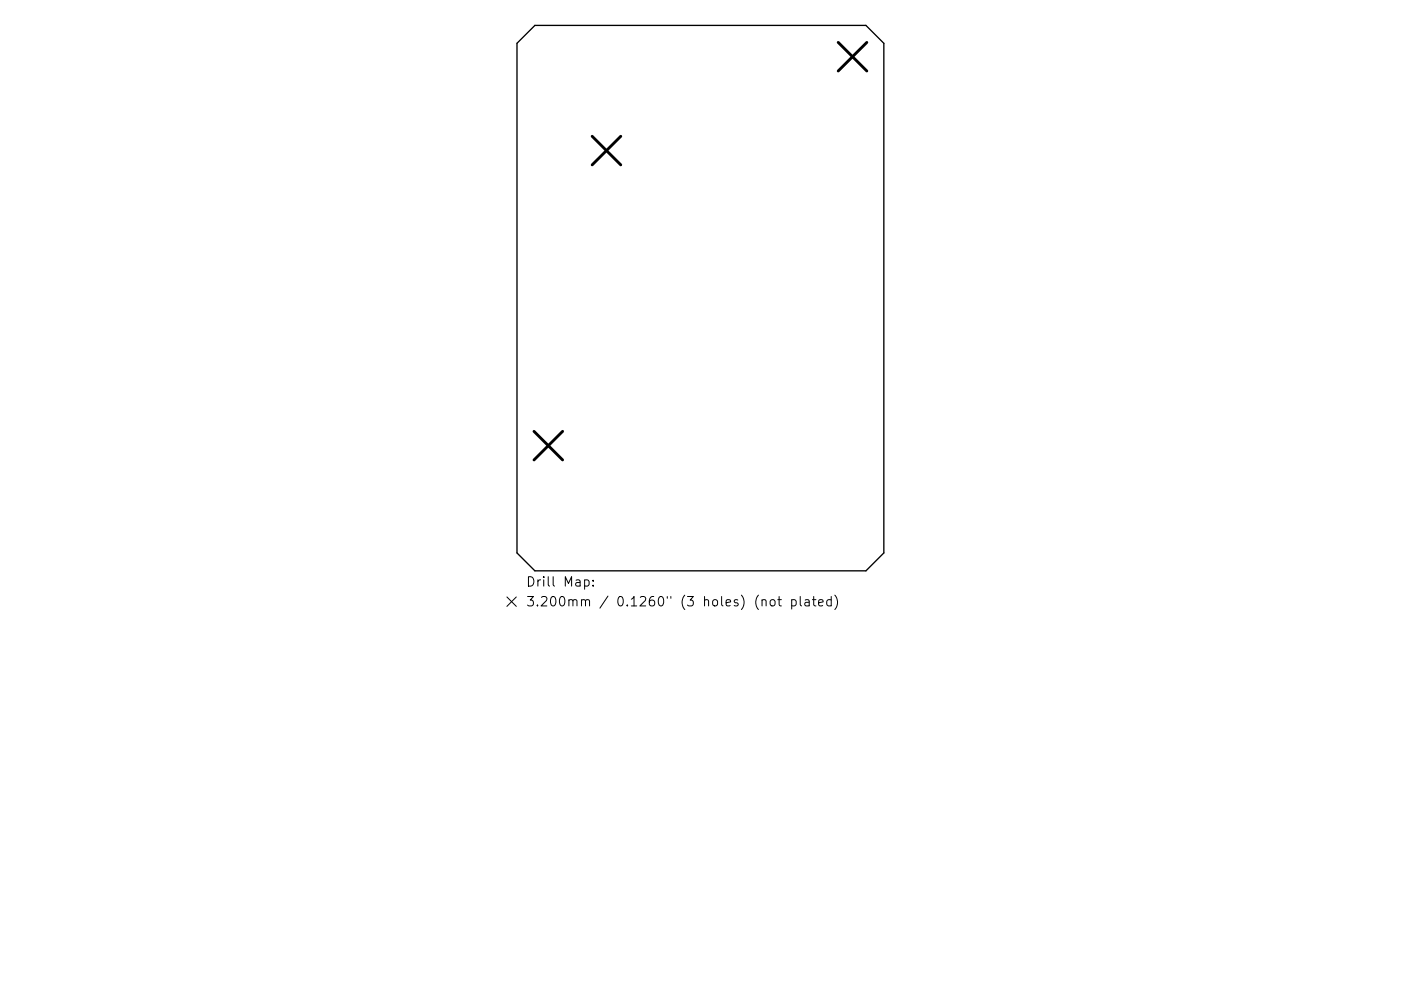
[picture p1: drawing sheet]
<svg xmlns="http://www.w3.org/2000/svg" width="297mm" height="210mm" viewBox="0 0 297 210" stroke-linecap="round" stroke-linejoin="round" font-family="sans-serif">
<defs><g id="words">
<g font-size="2.8">
<text x="111.5" y="124.5">Drill Map:</text>
<text x="111.5" y="128.7">3.200mm / 0.1260&quot; (3 holes) (not plated)</text>
</g>
</g></defs>
<path d="M113.4 5.4h70.2l3.8 3.8v108.1l-3.8 3.8h-70.2l-3.8-3.8v-108.1z" fill="none" stroke="#000" stroke-width=".28"/>
<path d="M177.7 9l6.1 6.1M183.8 9l-6.1 6.1M125.5 28.9l6.1 6.1M131.6 28.9l-6.1 6.1M113.2 91.5l6.1 6.1M119.3 91.5l-6.1 6.1" fill="none" stroke="#000" stroke-width=".61"/>
<g fill="none" stroke="#000" stroke-width=".21">
<path d="M107.5 126.7l2 2M109.5 126.7l-2 2M124 123.1l.5-.1 .4 .4v.6l-.2 .3h-.7M125.8 124.2v.2M125.8 123.1v.2M161.6 127.4l.3-.2 .4 .1 .1 1.3M163.4 127.4l.3-.2a.54 .54 0 0 1 .6 .4v.6a.54 .54 0 0 1-.5 .4 .54 .54 0 0 1-.5-.4zM164.9 127.2h.8M165.2 126.6v1.7l.1 .2 .4 .1M167.9 127.3l.5-.1 .4 .4v.6l-.2 .3h-.7M167.9 127.2v2M169.7 126.6v1.7l.3 .3"/>
<path d="M170.7 127.3h.8l.1 1.3M171.6 127.7l-.7 .1a.39 .39 0 0 0-.3 .4 .39 .39 0 0 0 .3 .4l.7-.1M172.2 127.2h.8M172.5 126.6v1.7l.1 .2 .4 .1M173.6 127.9l.9-.2-.1-.4-.5-.1-.3 .3 .1 1h.7M176.2 127.3l-.5-.1-.4 .4v.6l.2 .3h.7M176.2 126.6v2M177 126.3a2.29 2.29 0 0 1 0 3"/>
</g>
<use href="#words"/>
</svg>
